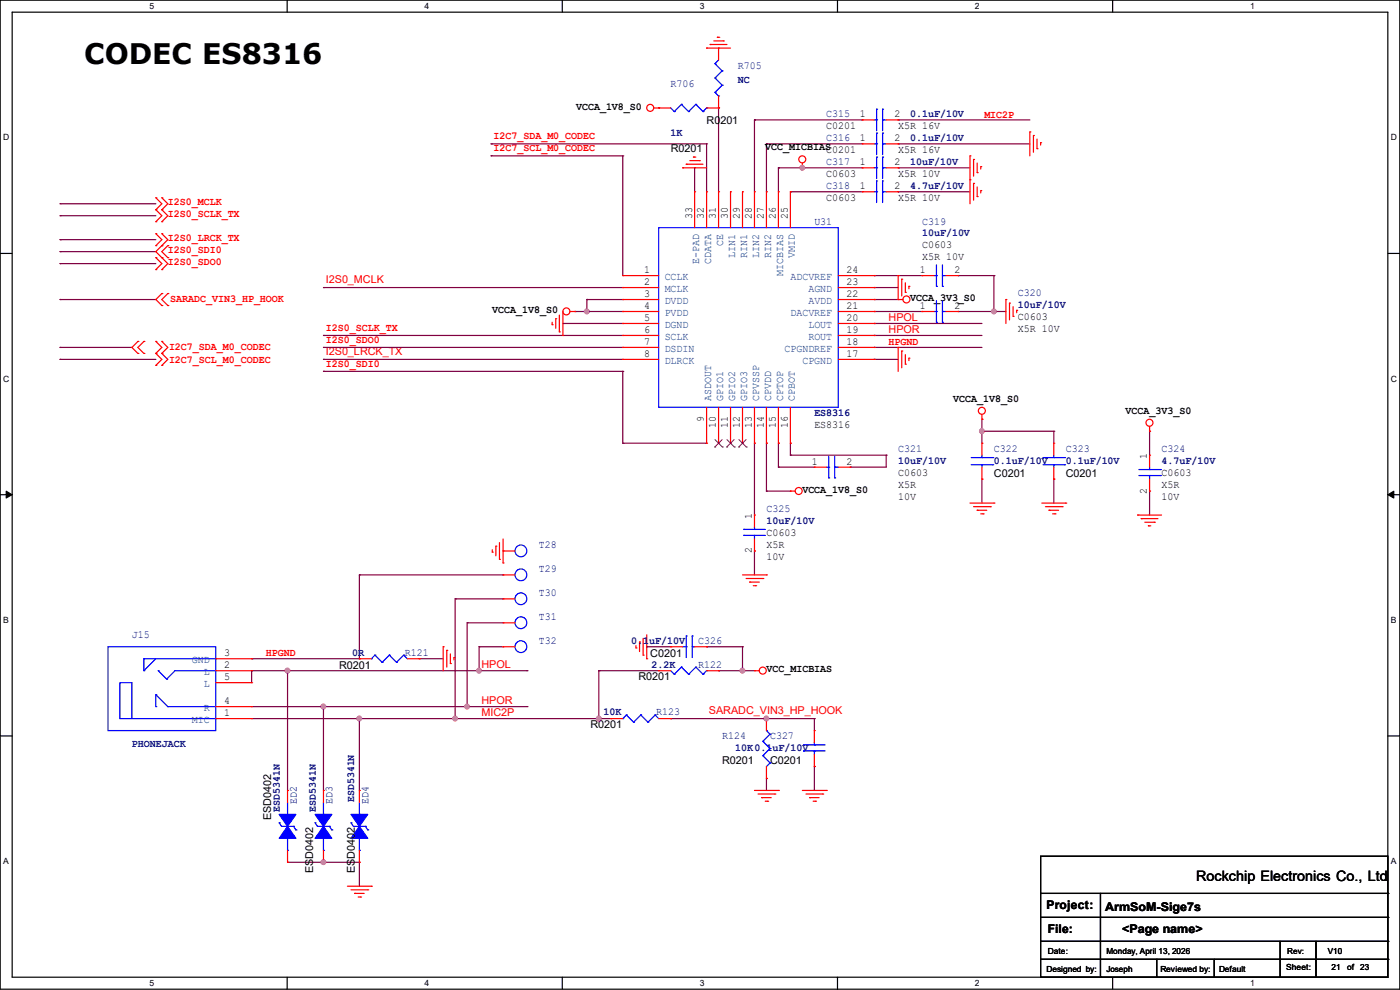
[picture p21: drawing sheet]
<svg xmlns="http://www.w3.org/2000/svg" width="297mm" height="210mm" viewBox="0 0 297 210" stroke-linecap="round" stroke-linejoin="round" font-family="sans-serif">
<defs><g id="words">
<text font-size="6" x="17.8" y="13.7">CODEC ES8316</text>
<text font-size="3" x="253.8" y="186.9">Rockchip Electronics Co., Ltd</text>
<g font-size="2.5">
<text x="222" y="192.9">Project:</text>
<text x="222.3" y="198">File:</text>
<text x="234.5" y="193.2">ArmSoM-Sige7s</text>
<text x="238" y="198">&lt;Page name&gt;</text>
</g>
<g font-size="2.3" fill="#000080">
<text x="156.5" y="14.6">R705</text>
<text x="156.5" y="17.7">NC</text>
<text x="142.3" y="18.4">R706</text>
<text x="142.3" y="28.8">1K</text>
<text x="175.3" y="29.8">C316</text>
<text x="175.3" y="24.8">C315</text>
<text x="193.1" y="29.8">0.1uF/10V</text>
<text x="193.1" y="24.8">0.1uF/10V</text>
<text x="175.3" y="34.9">C317</text>
<text x="193.1" y="34.9">10uF/10V</text>
<text x="175.3" y="40">C318</text>
<text x="193.1" y="40">4.7uF/10V</text>
<text x="172.8" y="47.6">U31</text>
<text x="195.6" y="47.6">C319</text>
<text x="195.6" y="50.2">10uF/10V</text>
<text x="215.9" y="62.9">C320</text>
<text x="215.9" y="65.4">10uF/10V</text>
<text x="172.8" y="88.3">ES8316</text>
<text x="190.5" y="95.9">C321</text>
<text x="210.9" y="95.9">C322</text>
<text x="226.1" y="95.9">C323</text>
<text x="246.4" y="95.9">C324</text>
<text x="190.5" y="98.4">10uF/10V</text>
<text x="210.9" y="98.4">0.1uF/10V</text>
<text x="226.1" y="98.4">0.1uF/10V</text>
<text x="246.4" y="98.4">4.7uF/10V</text>
<text x="162.6" y="108.6">C325</text>
<text x="162.6" y="111.1">10uF/10V</text>
<text x="114.3" y="116.2">T28</text>
<text x="114.3" y="121.3">T29</text>
<text x="114.3" y="126.4">T30</text>
<text x="114.3" y="131.4">T31</text>
<text x="28" y="135.3">J15</text>
<text x="114.3" y="136.5">T32</text>
<text x="133.9" y="136.5">0.1uF/10V</text>
<text x="148.1" y="136.5">C326</text>
<text x="74.7" y="139.1">0R</text>
<text x="85.9" y="139.1">R121</text>
<text x="138.2" y="141.6">2.2K</text>
<text x="148.1" y="141.6">R122</text>
<text x="128.1" y="151.8">10K</text>
<text x="139.2" y="151.8">R123</text>
<text x="28" y="158.4">PHONEJACK</text>
<text x="153.2" y="156.8">R124</text>
<text x="156" y="159.4">10K0.1uF/10V</text>
<text x="163.4" y="156.8">C327</text>
<text x="59.4" y="172.3" transform="rotate(-90 59.4 172.3)">ESD5341N</text>
<text x="62.9" y="170.5" transform="rotate(-90 62.9 170.5)">ED2</text>
<text x="67" y="172.3" transform="rotate(-90 67 172.3)">ESD5341N</text>
<text x="70.6" y="170.5" transform="rotate(-90 70.6 170.5)">ED3</text>
<text x="75.1" y="170.2" transform="rotate(-90 75.1 170.2)">ESD5341N</text>
<text x="78.2" y="170.5" transform="rotate(-90 78.2 170.5)">ED4</text>
</g>
<g font-size="2.3">
<text x="122.2" y="23.2">VCCA_1V8_S0</text>
<text x="149.9" y="26.2">R0201</text>
<text x="175.3" y="27.3">C0201</text>
<text x="182.4" y="30">1</text>
<text x="182.4" y="24.9">1</text>
<text x="189.8" y="30">2</text>
<text x="189.8" y="24.9">2</text>
<text x="190.5" y="27.3">X5R 16V</text>
<text x="142.3" y="32.3">R0201</text>
<text x="162.3" y="31.9">VCC_MICBIASC0201</text>
<text x="182.4" y="35.1">1</text>
<text x="189.8" y="35.1">2</text>
<text x="190.5" y="32.4">X5R 16V</text>
<text x="175.3" y="37.5">C0603</text>
<text x="182.4" y="40.1">1</text>
<text x="189.8" y="40.1">2</text>
<text x="190.5" y="37.5">X5R 10V</text>
<text x="146.8" y="46.5" transform="rotate(-90 146.8 46.5)">33</text>
<text x="149.4" y="46.5" transform="rotate(-90 149.4 46.5)">32</text>
<text x="151.9" y="46.5" transform="rotate(-90 151.9 46.5)">31</text>
<text x="154.4" y="46.5" transform="rotate(-90 154.4 46.5)">30</text>
<text x="157" y="46.5" transform="rotate(-90 157 46.5)">29</text>
<text x="159.5" y="46.5" transform="rotate(-90 159.5 46.5)">28</text>
<text x="162.1" y="46.5" transform="rotate(-90 162.1 46.5)">27</text>
<text x="164.6" y="46.5" transform="rotate(-90 164.6 46.5)">26</text>
<text x="167.1" y="46.5" transform="rotate(-90 167.1 46.5)">25</text>
<text x="175.3" y="42.5">C0603</text>
<text x="190.5" y="42.5">X5R 10V</text>
<text x="195.6" y="52.7">C0603</text>
<text x="136.7" y="57.9">1</text>
<text x="179.6" y="57.9">24</text>
<text x="195.1" y="57.9">1</text>
<text x="195.6" y="55.2">X5R 10V</text>
<text x="202.5" y="57.9">2</text>
<text x="136.7" y="60.5">2</text>
<text x="136.7" y="63">3</text>
<text x="136.7" y="65.5">4</text>
<text x="179.6" y="65.5">21</text>
<text x="179.6" y="63">22</text>
<text x="179.6" y="60.5">23</text>
<text x="193.1" y="63.9">VCCA_3V3_S0</text>
<text x="195.1" y="65.5">1</text>
<text x="202.5" y="65.5">2</text>
<text x="104.4" y="66.4">VCCA_1V8_S0</text>
<text x="136.7" y="68.1">5</text>
<text x="136.7" y="70.6">6</text>
<text x="179.6" y="70.6">19</text>
<text x="179.6" y="68.1">20</text>
<text x="215.9" y="67.9">C0603</text>
<text x="215.9" y="70.5">X5R 10V</text>
<text x="136.7" y="73.2">7</text>
<text x="136.7" y="75.7">8</text>
<text x="179.6" y="75.7">17</text>
<text x="179.6" y="73.2">18</text>
<text x="149.4" y="89.5" transform="rotate(-90 149.4 89.5)">9</text>
<text x="202.2" y="85.2">VCCA_1V8_S0</text>
<text x="238.8" y="87.8">VCCA_3V3_S0</text>
<text x="151.9" y="90.7" transform="rotate(-90 151.9 90.7)">10</text>
<text x="154.4" y="90.7" transform="rotate(-90 154.4 90.7)">11</text>
<text x="157" y="90.7" transform="rotate(-90 157 90.7)">12</text>
<text x="159.5" y="90.7" transform="rotate(-90 159.5 90.7)">13</text>
<text x="162.1" y="90.7" transform="rotate(-90 162.1 90.7)">14</text>
<text x="164.6" y="90.7" transform="rotate(-90 164.6 90.7)">15</text>
<text x="167.1" y="90.7" transform="rotate(-90 167.1 90.7)">16</text>
<text x="172.8" y="90.8">ES8316</text>
<text x="172.3" y="98.6">1</text>
<text x="179.6" y="98.6">2</text>
<text x="190.5" y="101">C0603</text>
<text x="210.9" y="101.2">C0201</text>
<text x="226.1" y="101.2">C0201</text>
<text x="243.3" y="97.3" transform="rotate(-90 243.3 97.3)">1</text>
<text x="246.4" y="101">C0603</text>
<text x="170.2" y="104.5">VCCA_1V8_S0</text>
<text x="190.5" y="103.5">X5R</text>
<text x="190.5" y="106">10V</text>
<text x="243.3" y="104.7" transform="rotate(-90 243.3 104.7)">2</text>
<text x="246.4" y="103.5">X5R</text>
<text x="246.4" y="106">10V</text>
<text x="159.5" y="110" transform="rotate(-90 159.5 110)">1</text>
<text x="162.6" y="113.7">C0603</text>
<text x="159.5" y="117.4" transform="rotate(-90 159.5 117.4)">2</text>
<text x="162.6" y="116.2">X5R</text>
<text x="162.6" y="118.7">10V</text>
<text x="47.5" y="141.7">2</text>
<text x="47.5" y="139.2">3</text>
<text x="71.9" y="141.8">R0201</text>
<text x="138" y="139.3">C0201</text>
<text x="162.6" y="142.6">VCC_MICBIAS</text>
<text x="47.5" y="149.4">4</text>
<text x="47.5" y="144.3">5</text>
<text x="135.4" y="144.4">R0201</text>
<text x="47.5" y="151.9">1</text>
<text x="125.3" y="154.5">R0201</text>
<text x="153.2" y="162.1">R0201</text>
<text x="163.4" y="162.1">C0201</text>
<text x="57.5" y="174" transform="rotate(-90 57.5 174)">ESD0402</text>
<text x="66.4" y="185.2" transform="rotate(-90 66.4 185.2)">ESD0402</text>
<text x="75.3" y="185.2" transform="rotate(-90 75.3 185.2)">ESD0402</text>
</g>
<g font-size="2.3" fill="#f00">
<text x="104.7" y="29.6">I2C7_SDA_M0_CODEC</text>
<text x="208.8" y="24.9">MIC2P</text>
<text x="104.7" y="32.1">I2C7_SCL_M0_CODEC</text>
<text x="35.6" y="46.1">I2S0_SCLK_TX</text>
<text x="35.6" y="43.6">I2S0_MCLK</text>
<text x="35.6" y="53.7">I2S0_SDI0</text>
<text x="35.6" y="51.2">I2S0_LRCK_TX</text>
<text x="35.6" y="56.3">I2S0_SDO0</text>
<text x="36.1" y="64.1">SARADC_VIN3_HP_HOOK</text>
<text x="69.1" y="60.1">I2S0_MCLK</text>
<text x="69.1" y="70.2">I2S0_SCLK_TX</text>
<text x="188.5" y="68.1">HPOL</text>
<text x="188.5" y="70.7">HPOR</text>
<text x="35.9" y="74.3">I2C7_SDA_M0_CODEC</text>
<text x="35.9" y="77.1">I2C7_SCL_M0_CODEC</text>
<text x="69.1" y="77.9">I2S0_SDI0</text>
<text x="69.1" y="72.8">I2S0_SDO0</text>
<text x="69.1" y="75.3">I2S0_LRCK_TX</text>
<text x="188.5" y="73.2">HPGND</text>
<text x="56.4" y="139.2">HPGND</text>
<text x="102.2" y="141.8">HPOL</text>
<text x="102.2" y="149.4">HPOR</text>
<text x="102.2" y="151.9">MIC2P</text>
<text x="150.4" y="151.5">SARADC_VIN3_HP_HOOK</text>
</g>
<g font-size="2.3" fill="#004080">
<text x="153.4" y="52.1" transform="rotate(-90 153.4 52.1)">CE</text>
<text x="141" y="59.4">CCLK</text>
<text x="148.3" y="55.9" transform="rotate(-90 148.3 55.9)">E-PAD</text>
<text x="150.9" y="55.9" transform="rotate(-90 150.9 55.9)">CDATA</text>
<text x="156" y="54.7" transform="rotate(-90 156 54.7)">LIN1</text>
<text x="158.5" y="54.7" transform="rotate(-90 158.5 54.7)">RIN1</text>
<text x="161" y="54.7" transform="rotate(-90 161 54.7)">LIN2</text>
<text x="163.6" y="54.7" transform="rotate(-90 163.6 54.7)">RIN2</text>
<text x="166.1" y="58.5" transform="rotate(-90 166.1 58.5)">MICBIAS</text>
<text x="167.7" y="59.4">ADCVREF</text>
<text x="168.7" y="54.7" transform="rotate(-90 168.7 54.7)">VMID</text>
<text x="141" y="61.9">MCLK</text>
<text x="141" y="64.5">DVDD</text>
<text x="171.5" y="64.5">AVDD</text>
<text x="171.5" y="61.9">AGND</text>
<text x="141" y="67">PVDD</text>
<text x="141" y="69.6">DGND</text>
<text x="167.7" y="67">DACVREF</text>
<text x="171.5" y="69.6">LOUT</text>
<text x="141" y="72.1">SCLK</text>
<text x="141" y="74.6">DSDIN</text>
<text x="141" y="77.2">DLRCK</text>
<text x="166.4" y="74.6">CPGNDREF</text>
<text x="170.2" y="77.2">CPGND</text>
<text x="171.5" y="72.1">ROUT</text>
<text x="150.9" y="85.1" transform="rotate(-90 150.9 85.1)">ASDOUT</text>
<text x="153.4" y="85.1" transform="rotate(-90 153.4 85.1)">GPIO1</text>
<text x="156" y="85.1" transform="rotate(-90 156 85.1)">GPIO2</text>
<text x="158.5" y="85.1" transform="rotate(-90 158.5 85.1)">GPIO3</text>
<text x="161" y="85.1" transform="rotate(-90 161 85.1)">CPVSSP</text>
<text x="163.6" y="85.1" transform="rotate(-90 163.6 85.1)">CPVDD</text>
<text x="166.1" y="85.1" transform="rotate(-90 166.1 85.1)">CPTOP</text>
<text x="168.7" y="85.1" transform="rotate(-90 168.7 85.1)">CPBOT</text>
<text x="40.7" y="140.7">GND</text>
<text x="43.2" y="143.2">L</text>
<text x="43.2" y="145.8">L</text>
<text x="40.7" y="153.4">MIC</text>
<text x="43.2" y="150.8">R</text>
</g>
<g font-size="1.8">
<text x="31.7" y="1.9">5</text>
<text x="90.1" y="1.9">4</text>
<text x="148.5" y="1.9">3</text>
<text x="206.8" y="1.9">2</text>
<text x="265.2" y="1.9">1</text>
<text x=".7" y="29.8">D</text>
<text x="295.1" y="29.8">D</text>
<text x=".7" y="80.9">C</text>
<text x="295.1" y="80.9">C</text>
<text x=".7" y="132.1">B</text>
<text x="295.1" y="132.1">B</text>
<text x=".7" y="183.3">A</text>
<text x="295.1" y="183.3">A</text>
<text x="222.3" y="202.3">Date:</text>
<text x="234.7" y="202.3">Monday, April 13, 2026</text>
<text x="281.7" y="202.3">V10</text>
<text x="31.7" y="209.2">5</text>
<text x="90.1" y="209.2">4</text>
<text x="148.5" y="209.2">3</text>
<text x="206.8" y="209.2">2</text>
<text x="222" y="206.1">Designed by:</text>
<text x="234.7" y="206.1">Joseph</text>
<text x="246.2" y="206.1">Reviewed by:</text>
<text x="258.6" y="206.1">Default</text>
<text x="265.2" y="209.2">1</text>
<text x="272.8" y="205.9">Sheet:</text>
<text x="282.5" y="205.9">21</text>
<text x="285.8" y="205.9">of</text>
<text x="288.6" y="205.9">23</text>
</g>
<text font-size="1.7" x="273.1" y="202.3">Rev:</text>
</g></defs>
<path d="M0 0h297v209.8h-297zM2.6 2.6h291.8v204.7h-291.8z" fill="none" stroke="#000" stroke-width=".25"/>
<g fill="#fff">
<path d="M31.7 .3h1v2h-1z"/>
<path d="M31.7 207.6h1v1.9h-1z"/>
</g>
<path d="M60.9 0v2.6M60.9 207.3v2.5" fill="none" stroke="#000" stroke-width=".25"/>
<g fill="#fff">
<path d="M90.1 .3h1v2h-1z"/>
<path d="M90.1 207.6h1v1.9h-1z"/>
</g>
<path d="M119.3 0v2.6M119.3 207.3v2.5" fill="none" stroke="#000" stroke-width=".25"/>
<g fill="#fff">
<path d="M148.5 .3h.9v2h-.9z"/>
<path d="M148.5 207.6h.9v1.9h-.9z"/>
</g>
<path d="M177.7 0v2.6M177.7 207.3v2.5" fill="none" stroke="#000" stroke-width=".25"/>
<g fill="#fff">
<path d="M206.8 .3h1v2h-1z"/>
<path d="M206.8 207.6h1v1.9h-1z"/>
</g>
<path d="M236.1 0v2.6M236.1 207.3v2.5" fill="none" stroke="#000" stroke-width=".25"/>
<g fill="#fff">
<path d="M265.2 .3h1v2h-1z"/>
<path d="M265.2 207.6h1v1.9h-1z"/>
<path d="M.7 28.2h1.2v1.9h-1.2z"/>
<path d="M295.1 28.2h1.2v1.9h-1.2z"/>
<path d="M.7 79.3h1.2v2h-1.2z"/>
<path d="M295.1 79.3h1.2v2h-1.2z"/>
</g>
<path d="M0 53.8h2.6M294.4 53.8h2.6" fill="none" stroke="#000" stroke-width=".25"/>
<g fill="#fff">
<path d="M.7 130.5h1.2v2h-1.2z"/>
<path d="M295.1 130.5h1.1v2h-1.1z"/>
</g>
<path d="M0 104.9h2.6M294.4 104.9h2.6" fill="none" stroke="#000" stroke-width=".25"/>
<path d="M1.3 104.2l1.3 .7-1.3 .8zM294.4 104.9l1.3-.7v1.5z" fill="#000" stroke="#000" stroke-width=".21"/>
<g fill="#fff">
<path d="M.7 181.7h1.2v2h-1.2z"/>
<path d="M295.1 181.7h1.1v2h-1.1z"/>
</g>
<g fill="none" stroke="#000" stroke-width=".25">
<path d="M0 156.1h2.6M294.4 156.1h2.6M220.8 181.7h73.6v25.6h-73.6zM220.8 189.5h73.6M220.8 194.6h73.6M220.8 199.7h73.6M233.5 189.5v17.8M271.6 199.7v7.6M279.2 199.7v7.6M294.4 189.5h.1M294.4 194.6h.1M294.4 199.7h.1"/>
<path d="M220.8 203.5h73.6M233.5 207.3h.1M245.4 207.3h.1M245.4 203.5v3.8M257.6 207.3h.1M257.6 203.5v3.8M271.6 207.3h.1M279.2 207.3h.1M294.4 203.5h.1"/>
</g>
<g fill="none" stroke="#800040" stroke-width=".25">
<path d="M104.2 33.1h.1M104.2 30.5h.1M104.2 30.5h45.7M104.2 33.1h27.9M132.1 33.1h.1M132.1 33.1v25.4M147.4 35.6h.1M147.4 35.6v5.1M149.9 30.5h.1M149.9 30.5v10.2M152.4 22.9h.1M152.4 22.9v17.8"/>
<path d="M160.1 25.4h.1M160.1 25.4v15.3M160.1 25.4h22.8M162.6 30.5h.1M162.6 30.5v10.2M162.6 30.5h20.3M165.1 35.6h.1M165.1 35.6v5.1M165.1 35.6h17.8M170.2 35.6h.1M190.5 25.4h.1M190.5 30.5h.1"/>
<path d="M190.5 35.6h.1M190.5 25.4h28M190.5 30.5h28M190.5 35.6h15.3M12.7 45.8h.1M12.7 53.4h.1M12.7 43.2h.1M12.7 50.8h.1M12.7 55.9h.1M12.7 45.8h20.4M12.7 53.4h20.4M12.7 43.2h20.4"/>
<path d="M12.7 50.8h20.4M12.7 55.9h20.4M167.7 40.7h.1M167.7 40.7h15.2M185.5 58.5h.1M185.5 58.5h10.1M190.5 40.7h.1M190.5 40.7h15.3M203.2 58.5h.1M203.2 58.5h7.7M210.9 58.5h.1M210.9 58.5v7.6"/>
<path d="M12.7 63.5h.1M12.7 76.2h.1M12.7 73.7h.1M12.7 63.5h20.4M12.7 76.2h20.4M12.7 73.7h15.3M68.6 78.8h.1M68.6 76.2h.1M68.6 73.7h.1M68.6 71.2h.1M68.6 61h.1M68.6 76.2h63.5"/>
<path d="M68.6 73.7h63.5M68.6 61h63.5M68.6 71.2h63.5M68.6 78.8h63.5M119.4 68.6h.1M119.4 68.6h12.7M122 66.1h.1M122 66.1h10.1M124.5 63.5h.1M124.5 66.1h.1M124.5 63.5h7.6M124.5 63.5v2.6"/>
<path d="M132.1 78.8h.1M132.1 78.8v15.2M185.5 66.1h.1M185.5 63.5h.1M185.5 61h.1M185.5 68.6h.1M185.5 71.2h.1M185.5 73.7h.1M185.5 76.2h.1M185.5 63.5h5M185.5 76.2h5M185.5 73.7h22.8"/>
<path d="M185.5 66.1h10.1M185.5 61h5M185.5 68.6h22.8M185.5 71.2h22.8M203.2 66.1h.1M203.2 66.1h10.2M210.9 66.1h.1M132.1 94h.1M132.1 94h17.8M160.1 94h.1M160.1 94v15.3M162.6 94h.1"/>
<path d="M162.6 94v10.2M165.1 99.1h.1M165.1 94h.1M165.1 99.1h7.7M165.1 94v5.1M167.7 96.6h.1M167.7 94h.1M167.7 96.6h20.3M167.7 94v2.6M180.4 99.1h.1M188 96.6h.1M188 96.6v2.5h-7.6"/>
<path d="M208.3 88.9h.1M208.3 91.5h.1M208.3 88.9v5.1M208.3 91.5h15.3M223.6 91.5h.1M223.6 91.5v2.5M243.9 91.5h.1M243.9 91.5v5.1M160.1 116.9h.1M160.1 116.9v5.1M162.6 104.2h.1M162.6 104.2h5.1"/>
<path d="M208.3 101.6h.1M208.3 101.6v5.1M223.6 101.6h.1M223.6 101.6v5.1M243.9 104.2h.1M243.9 104.2v5.1M53.4 139.7h.1M53.4 139.7h22.8M76.2 122h.1M76.2 139.7h.1M76.2 122v17.7M76.2 122h30.5"/>
<path d="M88.9 139.7h.1M88.9 139.7h5.1M96.6 127h.1M96.6 127h10.1M96.6 127v25.4M99.1 132.1h.1M99.1 132.1h7.6M99.1 132.1v17.8M101.6 137.2h.1M101.6 137.2h5.1M101.6 137.2v5.1M137.2 137.2h.1"/>
<path d="M137.2 137.2h5.1M149.9 137.2h.1M149.9 137.2h7.6M157.5 137.2h.1M157.5 137.2v5.1M53.4 142.3h.1M53.4 152.4h76.2M53.4 149.9h58.4M53.4 142.3h58.4M53.4 142.3v2.5M61 142.3h.1M61 142.3v25.4"/>
<path d="M68.6 149.9h.1M68.6 149.9v17.8M76.2 152.4h.1M76.2 152.4v15.3M96.6 152.4h.1M99.1 149.9h.1M101.6 142.3h.1M111.8 149.9h.1M111.8 142.3h.1M127 142.3h.1M127 152.4h.1M127 142.3h12.7"/>
<path d="M127 142.3v10.1M142.3 152.4h.1M142.3 152.4h30.5M152.4 142.3h.1M152.4 142.3h7.7M157.5 142.3h.1M162.6 152.4h.1M172.8 152.4h.1M172.8 152.4v2.6M162.6 165.1h.1M162.6 165.1v2.6M172.8 162.6h.1"/>
<path d="M172.8 162.6v5.1M61 182.9h.1M61 182.9h15.2M68.6 182.9h.1M76.2 182.9h.1M76.2 182.9v5.1"/>
</g>
<g fill="#f0f" stroke="#f0f" stroke-width=".25">
<circle cx="170.2" cy="35.6" r=".49"/>
<circle cx="210.8" cy="66.1" r=".49"/>
<circle cx="124.5" cy="66.1" r=".49"/>
<circle cx="208.3" cy="91.5" r=".49"/>
<circle cx="68.6" cy="149.9" r=".49"/>
<circle cx="99.1" cy="149.9" r=".49"/>
<circle cx="61" cy="142.3" r=".49"/>
<circle cx="101.6" cy="142.3" r=".49"/>
<circle cx="76.2" cy="152.4" r=".49"/>
<circle cx="96.5" cy="152.4" r=".49"/>
<circle cx="68.6" cy="182.9" r=".49"/>
<circle cx="157.5" cy="142.3" r=".49"/>
<circle cx="162.6" cy="152.4" r=".49"/>
<circle cx="127" cy="152.4" r=".49"/>
</g>
<g fill="none" stroke="#f00" stroke-width=".25">
<path d="M149.9 10.2h.1M149.9 10.2h5.1M150.7 9.4h.1M150.7 9.4h3.5M151.4 8.7h2.1M152.2 7.9h.1M152.2 7.9h.5M152.4 10.2h.1M152.4 10.2v2.5M153.5 8.7h.1M138.7 22.9h3.6M139.7 22.9h.1"/>
<path d="M144.8 35.6h.1M144.8 35.6h5.1M145.6 34.8h.1M145.6 34.8h3.5M146.3 34.1h2.1M147.1 33.3h.1M147.1 33.3h.5M148.4 34.1h.1M149.9 22.9h2.5M152.4 22.9h.1M152.4 20.4v2.5M170.2 35.6h.1"/>
<path d="M170.2 34.6v1M182.9 30.5h.1M182.9 35.6h.1M182.9 25.4h.1M182.9 35.6h2.6M182.9 30.5h2.6M182.9 25.4h2.6M188 35.6h2.5M188 30.5h2.5M188 25.4h2.5M190.5 30.5h.1M190.5 35.6h.1"/>
<path d="M190.5 25.4h.1M205.8 33.1h.1M205.8 38.1h.1M205.8 33.1v10.1M206.5 33.8h.1M206.5 38.9h.1M206.5 33.8v3.6M206.5 38.9v3.6M207.3 36.6h.1M207.3 34.6v2M207.3 39.7v2M208.1 35.3h.1"/>
<path d="M208.1 35.3v.6M218.5 28h.1M218.5 28v5.1M219.2 28.7h.1M219.2 28.7v3.6M220 31.5h.1M220 29.5v2M220.8 30.3h.1M220.8 30.3v.5M33.1 47h.1M33.1 44.5h.1M33.1 42h.1"/>
<path d="M33.1 52.1h.1M33.1 49.6h.1M33.1 57.2h.1M33.1 54.7h.1M33.1 44.5l1.2 1.3-1.2 1.2M33.1 42l1.2 1.2-1.2 1.3M33.1 49.6l1.2 1.2-1.2 1.3M33.1 54.7l1.2 1.2-1.2 1.3M34.3 47h.1M34.3 44.5h.1M34.3 52.1h.1M34.3 54.7h.1"/>
<path d="M34.3 42h.1M34.3 49.6h.1M34.3 57.2h.1M34.3 44.5l1.3 1.3-1.3 1.2M34.3 49.6l1.3 1.2-2.5 2.6 2.5 2.5-1.3 1.3M34.3 42l1.3 1.2-1.3 1.3M35.6 54.7h.1M35.6 52.1h.1M35.6 52.1l-1.3 1.3 1.3 1.3M132.1 58.5h.1M132.1 58.5h7.6M147.4 40.7h.1"/>
<path d="M147.4 40.7v7.6M149.9 40.7h.1M149.9 40.7v7.6M152.4 40.7h.1M152.4 40.7v7.6M155 40.7h.1M155 40.7v7.6M157.5 40.7h.1M157.5 40.7v7.6M160.1 40.7h.1M160.1 40.7v7.6M162.6 40.7h.1"/>
<path d="M162.6 40.7v7.6M165.1 40.7h.1M165.1 40.7v7.6M167.7 40.7h.1M167.7 40.7v7.6M177.8 58.5h7.7M182.9 40.7h.1M182.9 40.7h2.6M185.5 58.5h.1M188 40.7h2.5M190.5 58.5h.1M190.5 40.7h.1"/>
<path d="M190.5 58.5v5M191.3 59.2h.1M191.3 59.2v3.6M192.1 60v2M195.6 58.5h.1M195.6 58.5h2.6M200.7 58.5h2.5M203.2 58.5h.1M207.3 41.7h.1M208.1 40.4h.1M208.1 40.4v.5M29.3 72.4h.1"/>
<path d="M29.3 75h.1M29.3 72.4l-1.3 1.3 1.3 1.3M30.5 75h.1M30.5 72.4h.1M30.5 72.4l-1.2 1.3 1.2 1.3M33.1 75h.1M33.1 72.4h.1M33.1 77.5h.1M33.1 72.4l1.2 1.3-1.2 1.3M33.1 75l1.2 1.2-1.2 1.3M34.3 62.3h.1M34.3 64.8h.1"/>
<path d="M34.3 75h.1M34.3 72.4h.1M34.3 77.5h.1M34.3 62.3l-1.2 1.2 1.2 1.3M34.3 72.4l1.3 1.3-1.3 1.3M34.3 75l1.3 1.2-1.3 1.3M35.6 64.8h.1M35.6 62.3h.1M35.6 62.3l-1.3 1.2 1.3 1.3M117.1 68.9h.1M117.1 68.4v.5M117.9 67.6h.1"/>
<path d="M117.9 67.6v2M118.7 70.4h.1M118.7 66.8v3.6M119.4 71.2h.1M119.4 66.1v5.1M120.9 66.1h1.1M122 66.1h.1M132.1 61h.1M132.1 63.5h.1M132.1 66.1h.1M132.1 68.6h.1M132.1 71.2h.1"/>
<path d="M132.1 73.7h.1M132.1 76.2h.1M132.1 66.1h7.6M132.1 63.5h7.6M132.1 61h7.6M132.1 68.6h7.6M132.1 71.2h7.6M132.1 73.7h7.6M132.1 76.2h7.6M177.8 66.1h7.7M177.8 63.5h7.7M177.8 61h7.7"/>
<path d="M177.8 68.6h7.7M177.8 71.2h7.7M177.8 73.7h7.7M177.8 76.2h7.7M185.5 76.2h.1M185.5 73.7h.1M185.5 71.2h.1M185.5 68.6h.1M185.5 66.1h.1M185.5 63.5h.1M185.5 61h.1M190.5 63.5h.1"/>
<path d="M190.5 73.7h.1M190.5 63.5h1.1M190.5 73.7v5.1M191.3 74.5h.1M191.3 74.5v3.5M192.1 62h.1M192.1 77.3h.1M192.1 75.2v2.1M192.8 60.7h.1M192.8 76h.1M192.8 60.7v.6M192.8 76v.5"/>
<path d="M195.6 66.1h.1M195.6 66.1h2.6M200.7 66.1h2.5M203.2 66.1h.1M213.4 63.5h.1M213.4 63.5v5.1M214.2 64.3h.1M214.2 64.3v3.6M214.9 67.1h.1M214.9 65.1v2M215.7 65.8h.1M215.7 65.8v.5"/>
<path d="M149.9 94h.1M149.9 86.4v7.6M152.4 94h.1M152.4 86.4v7.6M155 94h.1M155 86.4v7.6M157.5 94h.1M157.5 86.4v7.6M160.1 94h.1M160.1 86.4v7.6M162.6 94h.1M162.6 86.4v7.6"/>
<path d="M165.1 94h.1M165.1 86.4v7.6M167.7 94h.1M167.7 86.4v7.6M172.8 99.1h.1M172.8 99.1h2.5M177.8 99.1h2.6M180.4 99.1h.1M208.3 88.9h.1M208.3 94h.1M208.3 87.9v1M208.3 94v2.6"/>
<path d="M208.3 99.1v2.5M223.6 94h.1M223.6 94v2.6M223.6 99.1v2.5M243.9 91.5h.1M243.9 96.6h.1M243.9 90.5v1M243.9 96.6v2.5M104.4 117.1h.1M104.4 116.6v.5M105.2 115.9h.1M105.2 115.9v2"/>
<path d="M106 118.7h.1M106 115.1v3.6M106.7 119.4h.1M106.7 116.9h.1M106.7 114.3v5.1M106.7 116.9h2.6M160.1 109.3h.1M160.1 116.9h.1M160.1 109.3v2.5M160.1 114.3v2.6M167.7 104.2h.1M167.7 104.2h1"/>
<path d="M205.8 106.7h5.1M206.5 107.5h3.6M207.3 108.2h.1M207.3 108.2h2M208.1 109h.5M208.3 101.6h.1M208.6 109h.1M210.1 107.5h.1M210.9 106.7h.1M221 106.7h5.1M221.8 107.5h3.5M222.5 108.2h.1"/>
<path d="M222.5 108.2h2.1M223.3 109h.5M223.6 101.6h.1M223.8 109h.1M225.3 107.5h.1M226.1 106.7h.1M241.3 109.3h.1M241.3 109.3h5.1M242.1 110h.1M242.1 110h3.6M242.9 110.8h2M243.6 111.5h.1"/>
<path d="M243.6 111.5h.5M243.9 104.2h.1M243.9 101.6v2.6M244.9 110.8h.1M45.8 139.7h7.6M53.4 139.7h.1M76.2 139.7h.1M76.2 139.7h2.6M86.4 139.7h2.5M88.9 139.7h.1M94 137.2h.1M94 137.2v5.1"/>
<path d="M94.8 138h.1M94.8 138v3.5M95.5 138.7v2.1M96.3 139.5h.1M96.3 139.5v.5M106.7 122h.1M106.7 127h.1M106.7 132.1h.1M106.7 137.2h.1M106.7 122h2.6M106.7 137.2h2.6M106.7 127h2.6"/>
<path d="M106.7 132.1h2.6M134.9 137.5h.1M134.9 136.9v.6M135.7 136.2h.1M135.7 136.2v2M136.4 139h.1M136.4 135.4v3.6M137.2 139.7h.1M137.2 134.7v5M142.3 137.2h.1M142.3 137.2h2.5M147.4 137.2h2.5"/>
<path d="M149.9 137.2h.1M157.5 122h5.1M158.3 122.7h3.5M159 123.5h.1M159 123.5h2.1M159.8 124.2h.5M160.3 124.2h.1M161.8 122.7h.1M162.6 122h.1M45.8 142.3h7.6M45.8 152.4h7.6M45.8 149.9h7.6"/>
<path d="M45.8 144.8h7.6M53.4 152.4h.1M53.4 142.3h.1M53.4 149.9h.1M53.4 144.8h.1M95.5 140.8h.1M129.6 152.4h.1M129.6 152.4h2.5M139.7 142.3h.1M139.7 142.3h2.6M139.7 152.4h2.6M142.3 152.4h.1"/>
<path d="M149.9 142.3h2.5M152.4 142.3h.1M160.1 142.3h.1M160.1 142.3h1M162.6 152.4h.1M162.6 152.4v2.6M172.8 155h.1M172.8 155v2.5M61 167.7h.1M61 167.7v2.5M68.6 167.7h.1M68.6 167.7v2.5"/>
<path d="M76.2 167.7h.1M76.2 167.7v2.5M160.1 167.7h5M160.8 168.4h3.6M161.6 169.2h.1M161.6 169.2h2M162.3 170h.6M162.6 165.1h.1M162.6 162.6v2.5M162.9 170h.1M164.4 168.4h.1M165.1 167.7h.1"/>
<path d="M170.2 167.7h5.1M171 168.4h3.5M171.7 169.2h.1M171.7 169.2h2.1M172.5 170h.5M172.8 162.6h.1M172.8 160.1v2.5M173 170h.1M174.5 168.4h.1M175.3 167.7h.1M61 182.9h.1M61 180.4v2.5"/>
<path d="M68.6 182.9h.1M68.6 180.4v2.5M73.7 188h5.1M74.5 188.8h3.5M75.2 189.5h.1M75.2 189.5h2.1M76 190.3h.5M76.2 182.9h.1M76.2 180.4v2.5M76.5 190.3h.1M78 188.8h.1M78.8 188h.1"/>
<circle cx="137.9" cy="22.9" r=".74"/>
<circle cx="170.2" cy="33.8" r=".74"/>
<circle cx="120.2" cy="66.1" r=".74"/>
<circle cx="192.3" cy="63.5" r=".74"/>
<circle cx="208.3" cy="87.1" r=".74"/>
<circle cx="243.9" cy="89.7" r=".74"/>
<circle cx="169.4" cy="104.2" r=".74"/>
<circle cx="161.8" cy="142.3" r=".74"/>
</g>
<g fill="none" stroke="#00f" stroke-width=".25">
<path d="M151.7 13.5h.1M151.7 16.6h.1M151.7 19.6h.1M151.7 13.5l1.5 1.5M151.7 16.6l1.5 1.5M151.7 19.6l.7 .8M152.4 12.7l-.7 .8M153.2 15h.1M153.2 18.1h.1M153.2 15l-1.5 1.6M153.2 18.1l-1.5 1.5M142.3 22.9l.7 .8"/>
<path d="M143 23.7h.1M144.6 22.1h.1M144.6 22.1l-1.6 1.6M144.6 22.1l1.5 1.6M146.1 23.7h.1M147.6 22.1h.1M147.6 22.1l-1.5 1.6M147.6 22.1l1.5 1.6M149.1 23.7h.1M149.9 22.9h.1M149.9 22.9l-.8 .8M152.4 20.4h.1"/>
<path d="M185.5 30.5h.5M185.5 35.6h.5M185.5 25.4h.5M186 30.5h.1M186 28.2h.1M186 35.6h.1M186 33.3h.1M186 38.4h.1M186 25.4h.1M186 23.2h.1M186 23.2v4.5M186 28.2v4.6"/>
<path d="M186 33.3v4.6M186 38.4v4.6M187.2 28.2h.1M187.2 30.5h.1M187.2 33.3h.1M187.2 35.6h.1M187.2 38.4h.1M187.2 23.2h.1M187.2 25.4h.1M187.2 30.5h.8M187.2 23.2v4.5M187.2 28.2v4.6"/>
<path d="M187.2 33.3v4.6M187.2 38.4v4.6M187.2 35.6h.8M187.2 25.4h.8M139.7 48.3h38.1v38.1h-38.1zM185.5 40.7h.5M186 40.7h.1M187.2 40.7h.1M187.2 40.7h.8M198.2 58.5h.5M198.7 58.5h.1M198.7 56.2v4.5"/>
<path d="M199.9 58.5h.1M199.9 56.2v4.5M199.9 58.5h.8M198.2 66.1h.5M198.7 66.1h.1M198.7 68.4h.1M198.7 60.7h.1M198.7 63.8v4.6M199.9 68.4h.1M199.9 66.1h.1M199.9 60.7h.1M199.9 66.1h.8"/>
<path d="M199.9 63.8v4.6M175.3 99.1h.5M175.8 99.1h.1M175.8 96.8v4.6M177.1 99.1h.1M177.1 99.1h.7M177.1 96.8v4.6M206 98.6h4.6M206 97.1h4.6M208.3 97.1h.1M208.3 98.6h.1M208.3 96.6v.5"/>
<path d="M208.3 98.6v.5M210.6 98.6h.1M210.6 97.1h.1M221.3 98.6h4.5M221.3 97.1h4.5M223.6 97.1h.1M223.6 98.6h.1M223.6 96.6v.5M223.6 98.6v.5M225.8 98.6h.1M225.8 97.1h.1M241.6 99.6h4.6"/>
<path d="M243.9 99.6h.1M243.9 99.1v.5M246.2 99.6h.1M157.8 113.6h.1M157.8 112.3h.1M157.8 113.6h4.5M157.8 112.3h4.5M160.1 112.3h.1M160.1 113.6h.1M160.1 111.8v.5M160.1 113.6v.7M175.8 101.4h.1"/>
<path d="M177.1 101.4h.1M241.6 100.9h4.6M243.9 100.9h.1M243.9 100.9v.7M246.2 100.9h.1M22.9 137.2h22.9v17.8h-22.9zM30.5 139.7h.1M30.5 139.7h15.3M30.5 139.7v2.6M33.1 139.7l-2.6 2.6M45.8 139.7h.1M78.8 139.7h.1"/>
<path d="M79.5 139h.1M79.5 139l1.6 1.5M79.5 139l-.7 .7M82.6 139h.1M82.6 139l1.5 1.5M82.6 139l-1.5 1.5M85.6 139h.1M85.6 139l.8 .7M85.6 139l-1.5 1.5M144.8 137.2h.8M145.6 134.9h.1M145.6 137.2h.1"/>
<path d="M145.6 134.9v4.6M146.9 137.2h.1M146.9 134.9h.1M146.9 137.2h.5M146.9 134.9v4.6M25.4 144.8h2.6v7.6h-2.6zM28 152.4h17.8M30.5 142.3h.1M33.1 147.4h.1M33.1 149.9h.1M33.1 147.4l2.5 2.5M33.1 147.4v2.5"/>
<path d="M33.6 142.3h.1M33.6 142.3l1.7 1.8M35.3 144.1h.1M35.6 149.9h.1M35.6 149.9h10.2M45.8 152.4h.1M45.8 142.3h.1M45.8 142.3h-8.7l-1.8 1.8M81.1 140.5h.1M84.1 140.5h.1M132.1 152.4h.1M132.9 151.7h.1"/>
<path d="M132.9 151.7l1.5 1.5M132.9 151.7l-.8 .7M134.4 153.2h.1M135.9 151.7h.1M135.9 151.7l1.6 1.5M135.9 151.7l-1.5 1.5M137.5 153.2h.1M139 151.7h.1M139 151.7l.7 .7M139 151.7l-1.5 1.5M142.3 142.3l.7 .7M143 143h.1"/>
<path d="M144.6 141.5h.1M144.6 141.5l-1.6 1.5M144.6 141.5l1.5 1.5M146.1 143h.1M147.6 141.5h.1M147.6 141.5l-1.5 1.5M147.6 141.5l1.5 1.5M149.1 143h.1M149.9 142.3h.1M149.9 142.3l-.8 .7M161.8 157.3h.1M161.8 157.3l1.6 1.5"/>
<path d="M162.6 155h.1M162.6 155l.8 .7M163.4 158.8h.1M163.4 155.7h.1M163.4 158.8l-1.6 1.5M163.4 155.7l-1.6 1.6M170.5 159.3h.1M170.5 158h.1M170.5 159.3h4.5M170.5 158h4.5M172.8 158h.1M172.8 159.3h.1"/>
<path d="M172.8 157.5v.5M172.8 159.3v.8M59.2 174.5h.1M59.2 174.5l.5 .8h2.6M61 172.8h.1M61 170.2v2.6M61 177.8v2.6M62.3 175.3h.1M62.3 175.3l.5 .8M62.8 176.1h.1M66.8 174.5h.1M66.8 174.5l.6 .8h2.5"/>
<path d="M68.6 172.8h.1M68.6 170.2v2.6M68.6 177.8v2.6M69.9 175.3h.1M69.9 175.3l.5 .8M70.4 176.1h.1M74.5 174.5h.1M74.5 174.5l.5 .8h2.5M76.2 172.8h.1M76.2 170.2v2.6M76.2 177.8v2.6M77.5 175.3h.1"/>
<path d="M77.5 175.3l.5 .8M78 176.1h.1M161.8 160.3h.1M161.8 160.3l1.6 1.5M163.4 161.8h.1M163.4 161.8l-.8 .8M61 180.4h.1M68.6 180.4h.1M76.2 180.4h.1"/>
<circle cx="110.5" cy="116.9" r="1.25"/>
<circle cx="110.5" cy="132.1" r="1.25"/>
<circle cx="110.5" cy="121.9" r="1.25"/>
<circle cx="110.5" cy="127" r="1.25"/>
<circle cx="110.5" cy="137.2" r="1.25"/>
</g>
<g fill="#00f" stroke="#00f" stroke-width=".25">
<path d="M74.5 172.8h3.5l-1.8 2.5z" fill-rule="evenodd"/>
<path d="M76.2 175.3l1.8 2.5h-3.5z" fill-rule="evenodd"/>
<path d="M66.8 172.8h3.6l-1.8 2.5z" fill-rule="evenodd"/>
<path d="M68.6 175.3l1.8 2.5h-3.6z" fill-rule="evenodd"/>
<path d="M59.2 172.8h3.6l-1.8 2.5z" fill-rule="evenodd"/>
<path d="M61 175.3l1.8 2.5h-3.6z" fill-rule="evenodd"/>
</g>
<path d="M151.6 94.8h.1M151.7 93.3l1.5 1.5M153.2 93.3l-1.6 1.5M153.2 94.8h.1M154.2 94.8h.1M154.2 93.3l1.6 1.5M155.7 93.3l-1.5 1.5M155.8 94.8h.1M156.7 94.8h.1M156.8 93.3l1.5 1.5M158.3 93.3l-1.6 1.5M158.3 94.8h.1" fill="none" stroke="#804000" stroke-width=".21"/>
<use href="#words"/>
</svg>
